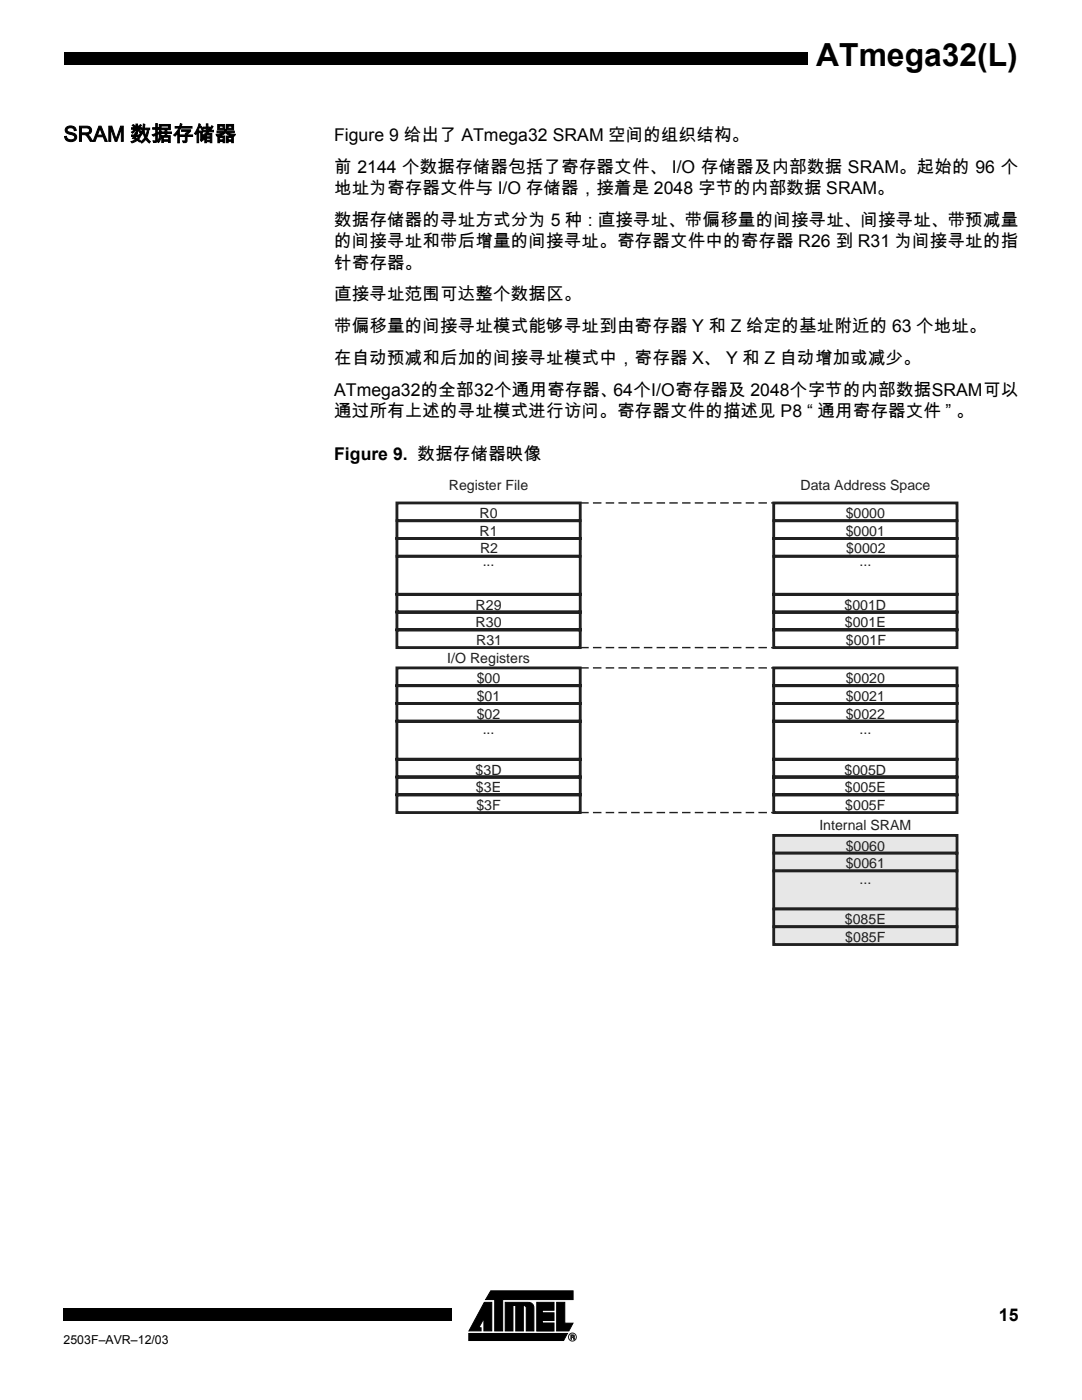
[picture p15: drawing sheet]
<svg xmlns="http://www.w3.org/2000/svg" width="216mm" height="279mm" viewBox="0 0 216 279" stroke-linecap="round" stroke-linejoin="round" font-family="sans-serif">
<defs><g id="words">
<text font-size="6.3" x="162.9" y="13.2">ATmega32(L)</text>
<text font-size="4.2" x="12.7" y="28.2">SRAM 数据存储器</text>
<g font-size="3.5">
<text x="66.7" y="28.2">Figure 9 给出了 ATmega32 SRAM 空间的组织结构。</text>
<text x="66.7" y="34.6">前 2144 个数据存储器包括了寄存器文件、 I/O 存储器及内部数据 SRAM。起始的 96 个</text>
<text x="66.7" y="38.8">地址为寄存器文件与 I/O 存储器，接着是 2048 字节的内部数据 SRAM。</text>
<text x="66.7" y="45.1">数据存储器的寻址方式分为 5 种：直接寻址、带偏移量的间接寻址、间接寻址、带预减量</text>
<text x="66.7" y="53.6">针寄存器。</text>
<text x="66.7" y="49.4">的间接寻址和带后增量的间接寻址。寄存器文件中的寄存器 R26 到 R31 为间接寻址的指</text>
<text x="66.7" y="60">直接寻址范围可达整个数据区。</text>
<text x="66.7" y="66.3">带偏移量的间接寻址模式能够寻址到由寄存器 Y 和 Z 给定的基址附近的 63 个地址。</text>
<text x="66.7" y="72.7">在自动预减和后加的间接寻址模式中，寄存器 X、 Y 和 Z 自动增加或减少。</text>
<text x="66.7" y="83.2">通过所有上述的寻址模式进行访问。寄存器文件的描述见 P8 “ 通用寄存器文件 ” 。</text>
<text x="66.7" y="79">ATmega32的全部32个通用寄存器、64个I/O寄存器及 2048个字节的内部数据SRAM可以</text>
<text x="66.7" y="91.7">Figure 9. 数据存储器映像</text>
<text x="199.3" y="263.7">15</text>
</g>
<g font-size="2.8" fill="#231f20">
<text x="89.6" y="97.8">Register File</text>
<text x="159.7" y="97.8">Data Address Space</text>
<text x="95.7" y="103.4">R0</text>
<text x="95.7" y="107">R1</text>
<text x="168.8" y="103.4">$0000</text>
<text x="168.8" y="107">$0001</text>
<text x="95.8" y="110.4">R2</text>
<text x="96.3" y="113">...</text>
<text x="168.9" y="110.4">$0002</text>
<text x="171.5" y="113">...</text>
<text x="94.9" y="121.6">R29</text>
<text x="94.9" y="125.2">R30</text>
<text x="168.5" y="121.6">$001D</text>
<text x="168.6" y="125.2">$001E</text>
<text x="95" y="128.6">R31</text>
<text x="168.8" y="128.6">$001F</text>
<text x="89.3" y="132.3">I/O Registers</text>
<text x="95.1" y="136.3">$00</text>
<text x="168.8" y="136.3">$0020</text>
<text x="95.1" y="139.9">$01</text>
<text x="95.1" y="143.4">$02</text>
<text x="168.8" y="139.9">$0021</text>
<text x="168.8" y="143.4">$0022</text>
<text x="96.3" y="146.5">...</text>
<text x="171.5" y="146.5">...</text>
<text x="94.9" y="154.6">$3D</text>
<text x="168.5" y="154.6">$005D</text>
<text x="95" y="158.1">$3E</text>
<text x="95.1" y="161.7">$3F</text>
<text x="168.6" y="158.1">$005E</text>
<text x="168.7" y="161.7">$005F</text>
<text x="163.5" y="165.7">Internal SRAM</text>
<text x="168.8" y="169.8">$0060</text>
<text x="168.8" y="173.3">$0061</text>
<text x="171.5" y="176.3">...</text>
<text x="168.6" y="184.5">$085E</text>
<text x="168.7" y="188">$085F</text>
</g>
<text font-size="2.5" x="12.7" y="268.1">2503F–AVR–12/03</text>
</g></defs>
<path d="M6.8 10.5h154.3v2.4h-154.3zM12.7 261.1h1.2v2.4h-1.2zM13.9 261.1h76.2v2.4h-76.2z" fill="#000"/>
<g fill="#fff">
<path d="M0 6.4h12.7v12.7h-12.7z"/>
<path d="M92.3 256.7h23.8v11.9h-23.8z"/>
<path d="M93.2 257.5h22.1v10.3h-22.1z"/>
</g>
<path d="M96.6 259.9h1.5v5.7h-1.5v-2.5l-1.1 1.9h.5v.6h-2.4zM107.1 259.9h3.4v1.6h-2.3v.5h2.3v1.5h-2.3v.5h2.3v1.6h-3.4zM111.1 259.9h1.6v4.2h1.6l-.8 1.5h-2.4zM93.5 266.1h19.7l-.7 1.4h-19zM97.9 257.6h16.5v1.8h-14.1v6.2h-1.6v-6.2h-1.8zM100.8 259.9h4.6a1.05 1.05 0 0 1 1.1 1.2v4.5h-1.5v-4.6a.52 .52 0 0 0-.6-.5v5.1h-1.5v-5.1h-.5v5.1h-1.6z" fill="#000" stroke="#000" stroke-width=".2"/>
<g fill="#231f20">
<path d="M114.3 266.4l.2 .1v.4l.1 .4-.3-.4 .2-.2z"/>
<path d="M113.9 266.4h.4l-.3 .1v.3h.3l-.3 .1v.4h-.1z"/>
</g>
<g fill="none" stroke="#231f20" stroke-width=".2">
<path d="M113.9 266.4l.6 .1v.4l.1 .4h-.1l-.2-.4h-.3v.4h-.1zM114 266.5h.4v.3h-.4z"/>
<circle cx="114.2" cy="266.8" r=".8"/>
</g>
<path d="M78.6 95.1h112.6v93.7h-112.6z" fill="#fff"/>
<g fill="none" stroke="#231f20" stroke-width=".56">
<path d="M79.2 100.4h36.6v3.5h-36.6zM79.2 103.9h36.6v3.6h-36.6zM79.2 107.5h36.6v3.5h-36.6zM79.2 111h36.6v7.6h-36.6zM79.2 118.6h36.6v3.6h-36.6zM154.4 100.4h36.6v3.5h-36.6zM154.4 103.9h36.6v3.6h-36.6zM154.4 107.5h36.6v3.5h-36.6zM154.4 111h36.6v7.6h-36.6zM154.4 118.6h36.6v3.6h-36.6zM79.2 125.7h36.6v3.5h-36.6zM79.2 122.2h36.6v3.5h-36.6z"/>
<path d="M79.2 133.3h36.6v3.5h-36.6zM79.2 136.8h36.6v3.6h-36.6zM154.4 125.7h36.6v3.5h-36.6zM154.4 122.2h36.6v3.5h-36.6zM154.4 133.3h36.6v3.5h-36.6zM154.4 136.8h36.6v3.6h-36.6zM79.2 140.4h36.6v3.5h-36.6zM79.2 143.9h36.6v7.6h-36.6zM79.2 151.5h36.6v3.6h-36.6zM79.2 158.6h36.6v3.6h-36.6zM79.2 155.1h36.6v3.5h-36.6zM154.4 140.4h36.6v3.5h-36.6z"/>
<path d="M154.4 143.9h36.6v7.6h-36.6zM154.4 151.5h36.6v3.6h-36.6zM154.4 158.6h36.6v3.6h-36.6zM154.4 155.1h36.6v3.5h-36.6z"/>
</g>
<g fill="#e6e7e8" stroke="#231f20" stroke-width=".56">
<path d="M154.4 166.7h36.6v3.6h-36.6z"/>
<path d="M154.4 170.3h36.6v3.5h-36.6z"/>
<path d="M154.4 173.8h36.6v7.6h-36.6z"/>
<path d="M154.4 181.4h36.6v3.6h-36.6z"/>
<path d="M154.4 185h36.6v3.5h-36.6z"/>
</g>
<path d="M115.8 100.4h38.6M115.8 129.2h38.6M115.8 133.3h38.6M115.8 162.2h38.6" fill="none" stroke="#231f20" stroke-width=".28" stroke-dasharray="1.7 .8 1.7 .8 1.7 .8" stroke-linecap="butt"/>
<use href="#words"/>
</svg>
